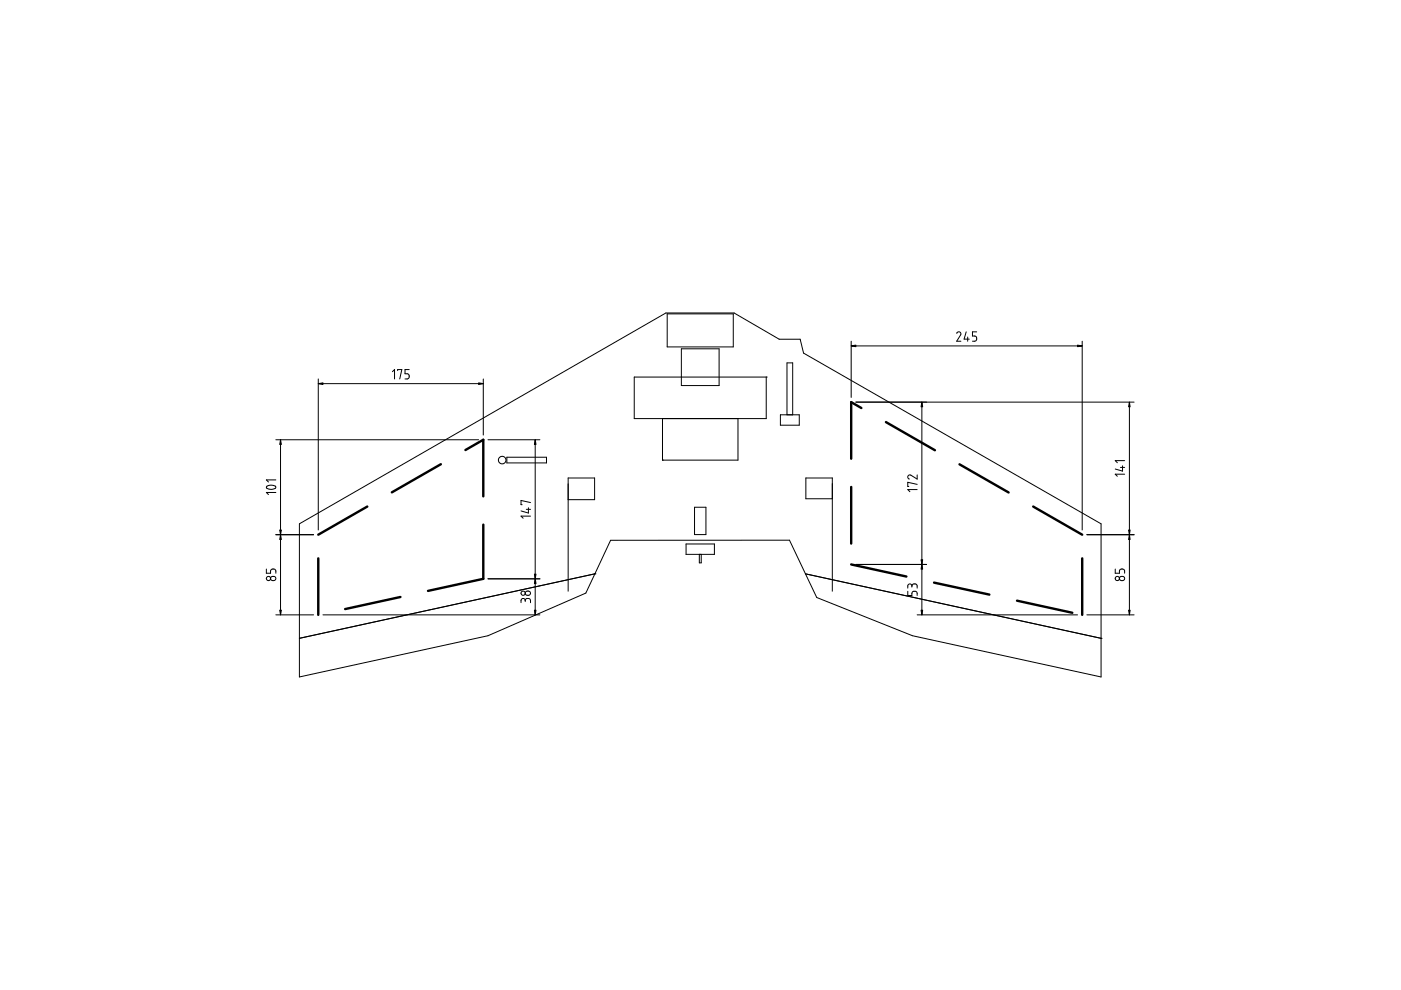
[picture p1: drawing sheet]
<svg xmlns="http://www.w3.org/2000/svg" width="297mm" height="210mm" viewBox="0 0 297 210" stroke-linecap="round" stroke-linejoin="round" font-family="sans-serif">
<g fill="none" stroke="#000" stroke-width=".21">
<path d="M83.2 78.8l.5-.4v1.9M84.3 78.6v-.2h.9l-.4 1.9M86.8 78.4h-.9v.8h.5l.4 .5-.2 .6h-.7M134.5 79.9h28v8.9h-28zM141.5 66.5h14v7.1h-14zM144.5 74h8v7.7h-8zM162.5 79.9h.1M180.5 73.3h48.9M180.5 72.3v12M202.8 70.7l.3-.3h.3l.3 .3-.9 1.6h.9M204.9 70.4l-.5 1.5h1.1M205.2 71.5v.8"/>
<path d="M207.1 70.4h-.9v.8h.6l.3 .5-.2 .5-.7 .1M229.4 72.3v40.1M58.5 93.2h43M59.5 93.2v37.2M67.5 81.3h35M67.5 80.3v32.1M102.5 80.3v11.9M103.5 93.2h11M107.5 96.9h8.4v1.2h-8.4zM113.5 93.2v37.2M140.5 97.6h.1M140.5 88.8v8.8h16v-8.8"/>
<path d="M165.5 87.9h4v2.2h-4zM166.9 87.9v-11h1.2v11M181.5 85.3h59M195.5 85.3v45.1M237.6 99.1h.8M238 98.8v1.1l-1.5-.5M238.4 97.7h-1.9l.4 .4M239.5 85.3v45.1M56.5 103.1l.8-.2 .8 .1a.38 .38 0 0 1 .3 .5 .38 .38 0 0 1-.5 .2h-1l-.3-.2zM58.5 104.4h-2l.4 .5M58.5 101.7h-2l.4 .5M58.5 113.4h8"/>
<path d="M111.6 108h.9M112 107.7v1.1l-1.5-.5M112.5 109.4h-2l.4 .5M112.5 106.6l-2-.5v.9h.2M120.5 105.9h5.6v-4.6h-5.6v24M145.5 115.3h6v2.2h-6zM147.3 107.5h2.4v5.8h-2.4zM148.3 117.5v1.8h.4v-1.8M176.5 105.7h-5.6v-4.4h5.6v24M181.5 119.7h14.9M194.5 100.7v.9l-1.5-.9-.4 .1-.1 .2v.4l.3 .2M194.5 103.8h-2l.4 .4"/>
<path d="M194.5 102.7l-2-.4v.8h.2M230.4 113.4h10.1M238.4 100.5h-1.9l.4 .5M56.5 120.6v.9h.9v-.5l.3-.4 .7 .2 .1 .7M57.4 122.4l.3-.2h.5l.2 .2 .1 .4-.3 .3h-.5l-.3-.3zM58.5 130.4h8M68.5 130.4h46M103.5 122.7h11M111.4 127.3l-.3-.4h-.4l-.2 .4v.5M111.4 127.3l.2-.4h.6l.2 .2 .1 .7M111.4 127.3v.3M111.5 125.5l.2-.2 .6 .1 .2 .4-.1 .2-.3 .2h-.5l-.2-.4z"/>
<path d="M126.1 121.7h.1M126.1 121.7l-1.9 4.1-20.7 9-40 8.7v-32.4l77.7-44.7h14.4l9.6 5.5h4.5l.7 3 63 36.2v32.4l-39.9-8.7-20.3-8.1-2.4-5M126.1 121.7l-62.6 13.6M126.1 121.7l3.4-7.1 37.9-.1 3.4 7.2M170.8 121.7l62.6 13.6M192.5 125.4v.9h.8l.1-.6 .3-.3h.4l.3 .1 .1 .8M193.3 124.2l-.1-.3h-.6l-.1 .2v.6M193.3 124.2l.4-.4h.5l.2 .3 .1 .6M193.3 124.2v.3M194.5 130.4h34M230.4 130.4h10.1M233.4 135.3h.1"/>
<path d="M236.5 120.6v.9h.8l.1-.6 .3-.3 .6 .2 .1 .7M237.5 122.3h.8l.1 .3v.3l-.4 .2-.4-.1-.3-.2z"/>
<circle cx="106.5" cy="97.5" r=".8"/>
<circle cx="56.9" cy="122.7" r=".44"/>
<circle cx="110.9" cy="125.8" r=".44"/>
<circle cx="236.9" cy="122.7" r=".45"/>
</g>
<g fill="none" stroke="#000" stroke-width=".51">
<path d="M93.5 98.4l-10.4 6M98.7 95.4l3.8-2.2v12M182.6 86.5l-2.1-1.2v12M187.8 89.5l10.4 6M203.4 98.4l10.4 6M67.5 118.4v12M77.9 107.4l-10.4 6M102.5 111.2v11.5l-11.8 2.6M180.5 103.3v12M180.5 119.7l11.7 2.5M219.1 107.4l10.3 6M229.4 118.4v12"/>
<path d="M84.9 126.6l-11.7 2.5M198 123.5l11.8 2.6M215.6 127.4l11.8 2.5"/>
</g>
<g fill="#000" stroke="#000" stroke-width=".21">
<path d="M180.5 73.3l1-.1v.3zM228.5 73.2l.9 .1-.9 .2zM59.5 93.2l.1 1h-.3zM67.5 81.3l1-.1v.3zM101.5 81.2l1 .1-1 .2zM113.5 93.2l.1 1h-.3zM195.5 85.3l.1 1h-.3zM239.5 85.3l.1 1h-.3zM59.3 112.4h.3l-.1 1zM59.5 113.4l.1 1h-.3zM195.3 118.7h.3l-.1 1zM195.5 119.7l.1 1h-.3z"/>
<path d="M239.5 113.4l.1 1h-.3zM239.3 112.4h.3l-.1 1zM59.3 129.4h.3l-.1 1zM113.3 121.7h.3l-.1 1zM113.5 122.7l.1 1h-.3zM113.3 129.4h.3l-.1 1zM195.3 129.4h.3l-.1 1zM239.3 129.4h.3l-.1 1z"/>
</g>
</svg>
